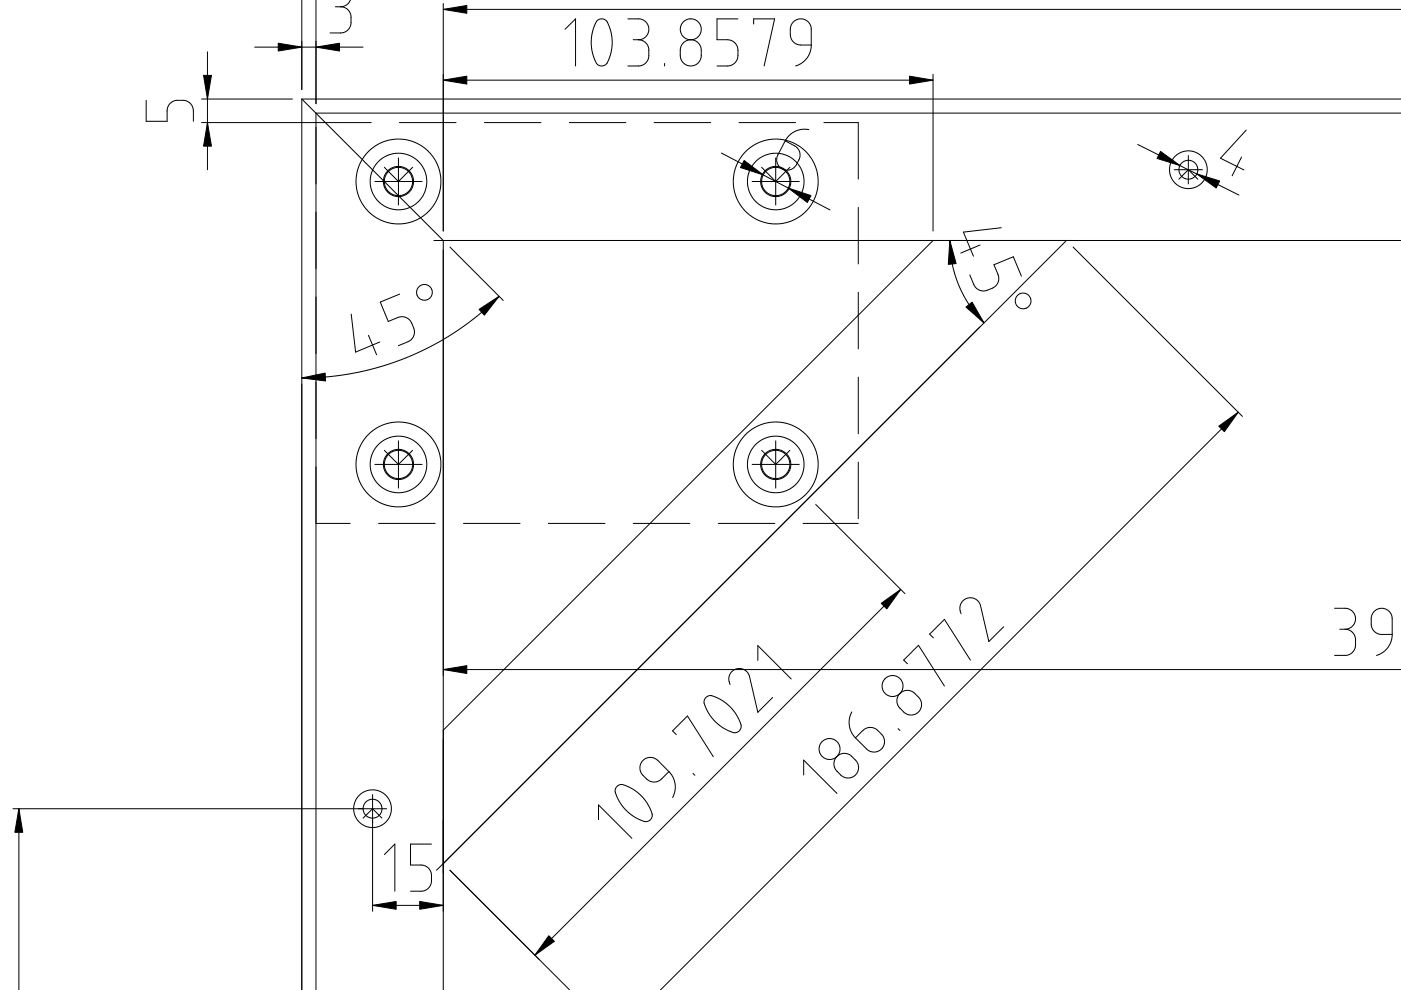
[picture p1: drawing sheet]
<svg xmlns="http://www.w3.org/2000/svg" width="297mm" height="210mm" viewBox="0 0 297 210" stroke-linecap="round" stroke-linejoin="round" font-family="sans-serif">
<g fill="none" stroke="#000" stroke-width=".21">
<path d="M44 11v25M54 10h23M64 0v19M67 0v22M71.1 1.4h1.1M72.2 1.4l.7 .1 .6 .3 .7 .9 .2 .7v1.6l-.1 .7-.6 .7-.8 .5-2.9 .1M74.3 0l-.7 1-.8 .4h-.6M94 .7v48.3M94 2h203M94 17h103.8M119.8 6.2l2.2-2.2v10M126.5 4.4l.8-.4 .7 .1 .6 .3 .7 1.4 .4 1.8 .1 2.2-.4 1.8-.7 1.8-.9 .6-.8-.1-.6-.5-.6-1.5-.3-1.4-.2-1.9 .2-1.2 .4-1.7z"/>
<path d="M133.1 4l2.9 .1 .9 .5 .4 .6 .2 .6 .1 .7-.5 1.1-.8 .6-1 .2M134.2 8.4h1.1M135.3 8.4l1.2 .3 .9 1 .2 .7v1.6l-.2 .6-.6 .8-.8 .5-2.9 .1M140.9 13.4v.6M144.8 9.1l.8-.5 1.2-.2 .8 .3 .8 .8 .3 .9v1.7l-.4 .9-.7 .7-.7 .2-.8 .1-.8-.3-.6-.6-.4-1-.1-1.6 .2-.7zM156.5 4h-4.5v4.4h2.3l.8 .2 1 .8 .4 1.2-.1 1.8-.4 .8-.4 .3-1.2 .5h-2.4M159.8 5.1v-1.1h4.4l-2.2 10M168.2 4.7l.7-.6 1.2-.1 .8 .3 .7 .6 .4 1v3.6h-2.8l-.7-.3-.5-.6-.4-.9v-1.5l.1-.9zM172 9.5l-.3 1.6-.6 1.2-1 1-1.4 .7M197.8 15.7v33.3M31 21.3v4.4h4.4v-2.4l.2-.8 .8-.9 1-.3 2.1 .1 1 .7 .5 1.1v2.5M42.7 21h19.3"/>
<path d="M42.7 26h36M64 21v188.9M64 21h233M64 21l30 30v158.9M79.5 38.5h10M81.5 35.5l3 3 3-3M84.5 33.5v10M84.7 26h12M102.7 26h12M120.7 26h12M138.7 26h12M153 32.4l23 12.1"/>
<path d="M156.7 26h12M159.5 38.5h10M161.5 35.5l3 3 3-3M164.5 33.5v10M166.5 29.9l2.5 1.4 .4 .6 .2 .8-.1 1.1-.8 1.3-.7 .7-1 .3-1-.2-.7-.4-.4-.7-.2-.7 .1-1.1zM171.5 27.5l-1.4-.1-1.5 .4-1.2 .8-.9 1.3M174.7 26h7.3v12M241.2 30.6l21.5 10.8M249 36h6M250 38l1.9-2 2.1 2M251.9 33v6M263.2 33.3l-2 4"/>
<path d="M264.2 27.6l-5.4 5.9 4.9 2.5M297 24h-230v185.9M92 51h205M95.4 52.4l11.3 11.3M182 44v12M197.8 51l-103.8 103.8M201.4 51l.1 2.7 .4 2.3 .5 2.2 .9 2.3 1 2.2 1.5 2.4 2.8 3.4M205.6 58.3l1 2.3 .9 .8 .6 .3h.7l1.6-.6 .9-.8 .5-1-.1-.9-1-2.3 4.1-1.7 1.8 4.1M207.8 51.9l-4.1 1.8M212.3 48.3l-8 .9 2.1 5.1M226.1 51l-132.1 132.1M227.5 52.4l35.9 35.9"/>
<path d="M74.5 66.6l.9 8.1 5.1-2.2M78.1 71.1l1.7 4.1M84.7 62.4l-4.1 1.7 1.7 4.1 2.2-.9 .8-.2 1.3 .5 .7 .9 .6 1.8-.4 1.3-.7 .7-2.3 1M105.8 62.8l-4.3 3.9-4 3.1-5.5 3.3-5.5 2.6-6 2.1-5.3 1.3-5.8 .8-5.4 .2M182 62v12M182 80v12M207.7 69.3l-115.1 115.2M79.5 98.5h10M81.5 95.5l3 3 3-3M84.5 93.5v10M159.5 98.5h10M161.5 95.5l3 3 3-3"/>
<path d="M164.5 93.5v10M182 98v12M262.5 87.4l-122.5 122.5M67 111h7.3M80.3 111h12M98.3 111h12M116.3 111h12M134.3 111h12M152.3 111h12M170.3 111h11.7M173 107l18.9 18.9M191 125l-77.6 77.5"/>
<path d="M197.9 135.2l-.8-.7 3.1-3.2 5.5 8.7M203.8 130.1l-.3-1.4 .5-1.1 1.1-.8h1.3l1 .7 .5 .8 1.8 7.7 3.1-3.1M283 129l2.9 .1 .7 .3 .5 .7 .3 1.2-.4 1.1-1 .8-.8 .2M284.1 133.4h1.1M285.2 133.4l1.3 .4 .7 .9 .2 .8v1.4l-.2 .9-.5 .6-.9 .5-2.8 .1M291.4 129.6l.7-.5 1-.1 1 .3 .6 .5 .5 1.2v3.5h-2.8l-.7-.4-.5-.5-.4-.8-.1-1.8 .2-.7zM295.2 134.5l-.3 1.5-.6 1.2-1 1-1.5 .8M94 142h203M143.4 155.7l-.8-.7 3.2-3.2 5.4 8.6M149.6 147.9l1-.4 .7 .1 1.9 .9 1.3 1.1 1.3 1.4 1 1.8 .3 1v.6l-.3 .5-.6 .4h-.7l-1.5-.6-2-1.4-1.3-1.4-1.1-2-.3-1.2zM154.8 145.1l-.3-1.3 .1-.6 .4-.7 1.1-.7h1.3l.8 .5 .6 .9 1.9 7.8 3.1-3.1M160.7 140v-3.1l7 7.1"/>
<path d="M180.6 151l-.5 1.4v1.4l.5 1.6 .8 1M182.9 154.9l.9-.6h1.2l.8 .3 1.2 1.2 .4 .7 .1 .9-.2 .9-.5 .6-1.2 .5-1.3-.2-2.9-2.8zM190.4 154.5l.4 .4M190.8 147.1l.7-.6 .8-.1 .8 .1 .7 .4 1.1 1.1 .4 .8 .1 1-.6 1.1-.6 .5-.8 .2-.8-.1-.9-.5-1.1-1.1-.4-.8v-1.1zM192.4 140.7l-.8-.7 3.1-3.2 5.5 8.7M2.8 171.5h79.2M4 171.5v38.4M77 173.5l2-2 2 2M79 168.5v24.7M91.5 179h-4.5v4.4h2.5l.6 .2 .9 .7 .5 1.1-.1 1.9-.7 1.2-1.2 .5h-2.5M126.9 173.8v-3.1l7.1 7M130.7 166.9l.7-.5h.8l2.2 1 1.3 1.1 1.2 1.4 1 1.8 .4 1-.1 .5-.3 .6-.8 .4-1-.2-2-1-1.4-1.2-1.1-1.4-.9-1.7-.3-.9z"/>
<path d="M136.3 161.2l1.1-.6 1.3 .1 .8 .5 2.3 2.4-2.1 2-.9 .2-.9-.1-.7-.5-1-.9-.4-.8-.1-1.1zM141.8 163.6l1 1.4 .4 1.3-.1 1.4-.5 1.4M146.9 164l.4 .4M170.4 164.3v-3.1l7.1 7M177.5 160.4l.9-.6 1-.1 .9 .4 1.1 1.1 .5 .8 .1 .9-.2 .9-.5 .6-1.1 .5-1.1-.1-.6-.3-1.2-1.1-.4-.9-.1-.7 .2-.8zM79 192h15M81.5 181.2l2.2-2.2v10M95.4 184.5l25.4 25.4"/>
<circle cx="146.5" cy="6.2" r="2.22"/>
<circle cx="84.5" cy="38.5" r="9"/>
<circle cx="84.5" cy="38.5" r="3"/>
<circle cx="84.5" cy="38.5" r="6"/>
<circle cx="84.5" cy="38.5" r="3.2"/>
<circle cx="164.5" cy="38.5" r="9"/>
<circle cx="164.5" cy="38.5" r="3.2"/>
<circle cx="164.5" cy="38.5" r="3"/>
<circle cx="164.5" cy="38.5" r="6"/>
<circle cx="252" cy="36" r="4"/>
<circle cx="252" cy="36" r="2"/>
<circle cx="90" cy="62" r="1.67"/>
<circle cx="216.9" cy="63.8" r="1.66"/>
<circle cx="84.5" cy="98.5" r="9"/>
<circle cx="84.5" cy="98.5" r="3"/>
<circle cx="84.5" cy="98.5" r="6"/>
<circle cx="84.5" cy="98.5" r="3.2"/>
<circle cx="164.5" cy="98.5" r="3.2"/>
<circle cx="164.5" cy="98.5" r="9"/>
<circle cx="164.5" cy="98.5" r="3"/>
<circle cx="164.5" cy="98.5" r="6"/>
<circle cx="175.9" cy="158.8" r="2.23"/>
<circle cx="189.2" cy="145.5" r="2.23"/>
<circle cx="79" cy="171.5" r="4"/>
<circle cx="79" cy="171.5" r="2"/>
</g>
<g fill="#000" stroke="#000" stroke-width=".21">
<path d="M59 9.2l5 .8-5 .8zM67 10l5-.8v1.6zM94 2l5-.8v1.6zM94 17l5-.8v1.6zM192.8 16.2l5 .8-5 .8zM44 26l.8 5h-1.6zM43.2 16h1.6l-.8 5zM157.8 34l4 3.1-4.8-1.6zM167.1 39.9l4.8 1.6-.7 1.4zM246.1 32.1l4.1 3-4.9-1.5zM253.7 36.9l4.9 1.5-.7 1.5zM201.4 51l1.3 4.9-1.6 .1z"/>
<path d="M101.6 65.6l4.2-2.8-3.1 4zM204.8 65.1l1.3-1 2.5 4.4zM64 80.1l4.9-1 .1 1.7zM258.4 90.4l4.1-3-2.9 4.1zM186.8 127.9l4.2-2.9-3 4.1zM94 142l5-.9v1.7zM4 171.5l.8 5h-1.6zM79 192l5-.9v1.7zM89 191.1l5 .9-5 .8zM116.4 198.4l1.1 1.2-4.1 2.9z"/>
</g>
</svg>
